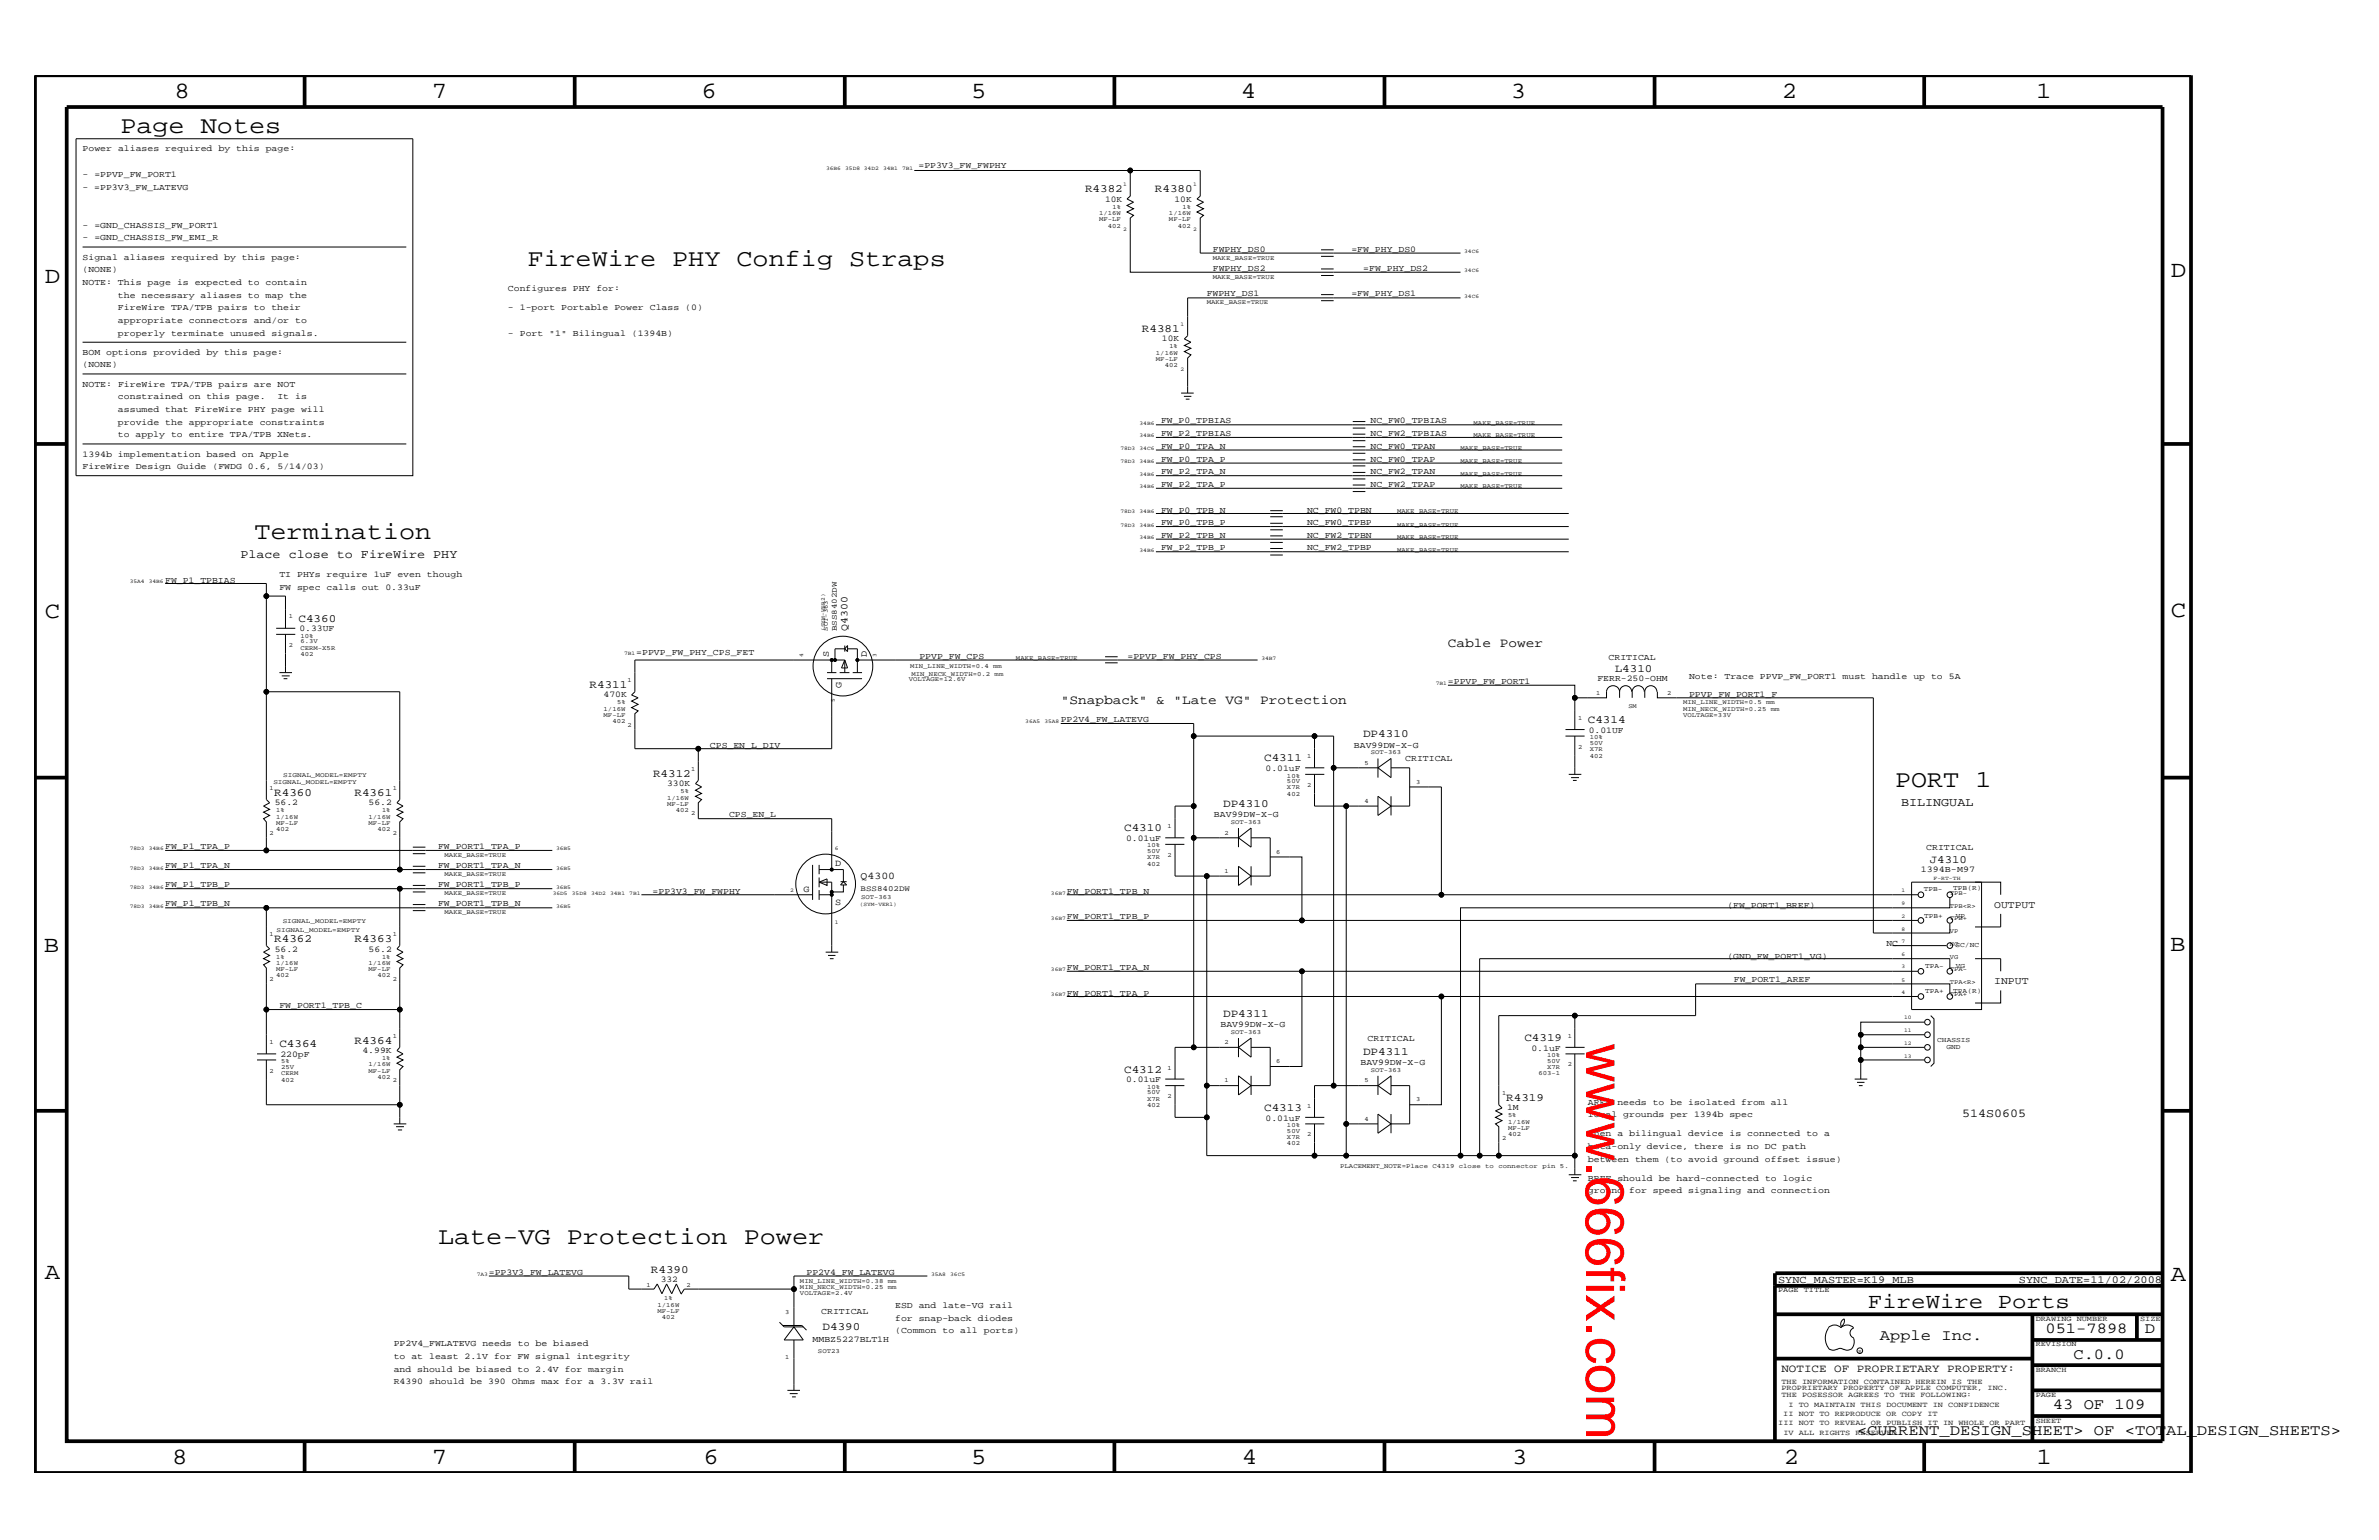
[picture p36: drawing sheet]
<svg xmlns="http://www.w3.org/2000/svg" width="432mm" height="279mm" viewBox="0 0 432 279" stroke-linecap="round" stroke-linejoin="round" font-family="sans-serif">
<defs><g id="words">
<text font-size="9.9" fill="#f00" x="287.9" y="189.3" transform="rotate(90 287.9 189.3)">www.666fix.com</text>
<g font-size="4.4">
<text x="21.8" y="24.1">Page Notes</text>
<text x="95.7" y="48.2">FireWire PHY Config Straps</text>
<text x="46.2" y="97.8">Termination</text>
<text x="344" y="142.8">PORT 1</text>
<text x="79.5" y="225.7">Late-VG Protection Power</text>
</g>
<g font-size="4.2">
<text x="31.7" y="17.8">8</text>
<text x="78.4" y="17.8">7</text>
<text x="127.3" y="17.8">6</text>
<text x="176.3" y="17.8">5</text>
<text x="225.2" y="17.8">4</text>
<text x="274.2" y="17.8">3</text>
<text x="323.4" y="17.8">2</text>
<text x="369.6" y="17.8">1</text>
<text x="8.1" y="51.3">D</text>
<text x="394" y="50.3">D</text>
<text x="8.1" y="112.1">C</text>
<text x="394" y="111.9">C</text>
<text x="8" y="172.7">B</text>
<text x="393.9" y="172.5">B</text>
<text x="8.1" y="232">A</text>
<text x="394" y="232.4">A</text>
<text x="31.2" y="265.6">8</text>
<text x="78.4" y="265.6">7</text>
<text x="127.7" y="265.6">6</text>
<text x="176.3" y="265.6">5</text>
<text x="225.4" y="265.6">4</text>
<text x="274.5" y="265.6">3</text>
<text x="323.8" y="265.6">2</text>
<text x="369.7" y="265.6">1</text>
</g>
<text font-size="3.9" x="339" y="237.3">FireWire Ports</text>
<g font-size="2.8">
<text x="341.2" y="243.1">Apple Inc.</text>
<text x="371.3" y="241.9">051-7898</text>
<text x="389.3" y="241.9">D</text>
<text x="376.3" y="246.5">C.0.0</text>
<text x="372.6" y="255.7">43 OF 109</text>
<text x="337.1" y="260.4">&lt;CURRENT_DESIGN_SHEET&gt; OF &lt;TOTAL_DESIGN_SHEETS&gt;</text>
</g>
<g font-size="2.4">
<text x="262.8" y="117.4">Cable Power</text>
<text x="192.5" y="127.8">&quot;Snapback&quot; &amp; &quot;Late VG&quot; Protection</text>
</g>
<g font-size="2.2">
<text x="43.6" y="101.3">Place close to FireWire PHY</text>
<text x="345.1" y="146.2">BILINGUAL</text>
<text x="356.2" y="202.7">514S0605</text>
</g>
<g font-size="2">
<text x="196.9" y="34.8">R4382</text>
<text x="209.6" y="34.8">R4380</text>
<text x="207.3" y="60.2">R4381</text>
<text x="54.2" y="112.8">C4360</text>
<text x="107" y="124.8">R4311</text>
<text x="293.1" y="121.9">L4310</text>
<text x="288.2" y="131.3">C4314</text>
<text x="247.4" y="133.8">DP4310</text>
<text x="118.5" y="140.9">R4312</text>
<text x="229.4" y="138.1">C4311</text>
<text x="49.8" y="144.4">R4360</text>
<text x="64.3" y="144.4">R4361</text>
<text x="222" y="146.5">DP4310</text>
<text x="204" y="150.8">C4310</text>
<text x="350.3" y="156.5">J4310</text>
<text x="49.8" y="170.9">R4362</text>
<text x="64.3" y="170.9">R4363</text>
<text x="222" y="184.5">DP4311</text>
<text x="50.7" y="190">C4364</text>
<text x="64.3" y="189.3">R4364</text>
<text x="247.4" y="191.5">DP4311</text>
<text x="276.7" y="188.9">C4319</text>
<text x="204" y="194.7">C4312</text>
<text x="229.4" y="201.5">C4313</text>
<text x="273.4" y="199.8">R4319</text>
<text x="118.2" y="231">R4390</text>
<text x="149.3" y="241.3">D4390</text>
<text x="323.3" y="248.9">NOTICE OF PROPRIETARY PROPERTY:</text>
</g>
<g font-size="1.9">
<text x="153.8" y="114.5" transform="rotate(-90 153.8 114.5)">Q4300</text>
<text x="156.2" y="159.5">Q4300</text>
<text x="361.9" y="164.7">OUTPUT</text>
<text x="361.9" y="178.5">INPUT</text>
<text x="322.7" y="232.7">SYNC_MASTER=K19_MLB</text>
<text x="366.4" y="232.7">SYNC_DATE=11/02/2008</text>
</g>
<g font-size="1.7">
<text x="150.5" y="119.1" transform="rotate(-90 150.5 119.1)">S</text>
<text x="157.3" y="119.1" transform="rotate(-90 157.3 119.1)">D</text>
<text x="152.7" y="124.9" transform="rotate(-90 152.7 124.9)">G</text>
<text x="145.8" y="161.8">G</text>
<text x="151.6" y="157.2">D</text>
<text x="151.6" y="164.1">S</text>
</g>
<g font-size="1.6">
<text x="15" y="27.5">Power aliases required by this page:</text>
<text x="15" y="34.4">- =PP3V3_FW_LATEVG</text>
<text x="15" y="32.1">- =PPVP_FW_PORT1</text>
<text x="166.7" y="30.5">=PP3V3_FW_FWPHY</text>
<text x="15" y="41.3">- =GND_CHASSIS_FW_PORT1</text>
<text x="200.6" y="36.6">10K</text>
<text x="213.2" y="36.6">10K</text>
<text x="15" y="47.1">Signal aliases required by this page:</text>
<text x="15" y="43.6">- =GND_CHASSIS_FW_EMI_R</text>
<text x="220.1" y="45.7">FWPHY_DS0</text>
<text x="245.3" y="45.7">=FW_PHY_DS0</text>
<text x="15" y="49.4">(NONE)</text>
<text x="15" y="51.7">NOTE: This page is expected to contain</text>
<text x="92.2" y="52.9">Configures PHY for:</text>
<text x="219" y="53.8">FWPHY_DS1</text>
<text x="220.1" y="49.1">FWPHY_DS2</text>
<text x="245.3" y="53.8">=FW_PHY_DS1</text>
<text x="247.4" y="49.1">=FW_PHY_DS2</text>
<text x="21.4" y="56.3">FireWire TPA/TPB pairs to their</text>
<text x="21.4" y="54">the necessary aliases to map the</text>
<text x="21.4" y="58.6">appropriate connectors and/or to</text>
<text x="92.2" y="56.3">- 1-port Portable Power Class (0)</text>
<text x="15" y="64.4">BOM options provided by this page:</text>
<text x="21.4" y="60.9">properly terminate unused signals.</text>
<text x="92.2" y="60.9">- Port &quot;1&quot; Bilingual (1394B)</text>
<text x="210.9" y="61.9">10K</text>
<text x="15" y="66.7">(NONE)</text>
<text x="15" y="70.1">NOTE: FireWire TPA/TPB pairs are NOT</text>
<text x="21.4" y="72.4">constrained on this page.</text>
<text x="21.4" y="74.8">assumed that FireWire PHY page will</text>
<text x="21.4" y="77.1">provide the appropriate constraints</text>
<text x="50.4" y="72.4">It is</text>
<text x="210.7" y="76.8">FW_P0_TPBIAS</text>
<text x="248.8" y="76.8">NC_FW0_TPBIAS</text>
<text x="15" y="82.8">1394b implementation based on Apple</text>
<text x="21.4" y="79.4">to apply to entire TPA/TPB XNets.</text>
<text x="210.7" y="79.1">FW_P2_TPBIAS</text>
<text x="210.7" y="81.5">FW_P0_TPA_N</text>
<text x="210.7" y="83.8">FW_P0_TPA_P</text>
<text x="248.8" y="81.5">NC_FW0_TPAN</text>
<text x="248.8" y="83.8">NC_FW0_TPAP</text>
<text x="248.8" y="79.1">NC_FW2_TPBIAS</text>
<text x="15" y="85.1">FireWire Design Guide (FWDG 0.6, 5/14/03)</text>
<text x="210.7" y="88.3">FW_P2_TPA_P</text>
<text x="210.7" y="86">FW_P2_TPA_N</text>
<text x="248.8" y="88.3">NC_FW2_TPAP</text>
<text x="248.8" y="86">NC_FW2_TPAN</text>
<text x="210.7" y="93">FW_P0_TPB_N</text>
<text x="210.7" y="95.3">FW_P0_TPB_P</text>
<text x="237.2" y="93">NC_FW0_TPBN</text>
<text x="237.2" y="95.3">NC_FW0_TPBP</text>
<text x="210.7" y="99.9">FW_P2_TPB_P</text>
<text x="210.7" y="97.6">FW_P2_TPB_N</text>
<text x="237.2" y="97.6">NC_FW2_TPBN</text>
<text x="237.2" y="99.9">NC_FW2_TPBP</text>
<text x="30" y="105.7">FW_P1_TPBIAS</text>
<text x="50.7" y="104.8">TI PHYs require 1uF even though</text>
<text x="50.7" y="107">FW spec calls out 0.33uF</text>
<text x="54.4" y="114.5">0.33UF</text>
<text x="115.5" y="118.8">=PPVP_FW_PHY_CPS_FET</text>
<text x="166.9" y="119.5">PPVP_FW_CPS</text>
<text x="204.6" y="119.6">=PPVP_FW_PHY_CPS</text>
<text x="292" y="119.7">CRITICAL</text>
<text x="262.8" y="124.1">=PPVP_FW_PORT1</text>
<text x="289.9" y="123.6">FERR-250-OHM</text>
<text x="306.6" y="123.1">Note: Trace PPVP_FW_PORT1 must handle up to 5A</text>
<text x="109.6" y="126.5">470K</text>
<text x="192.5" y="131">PP2V4_FW_LATEVG</text>
<text x="306.6" y="126.4">PPVP_FW_PORT1_F</text>
<text x="128.9" y="135.7">CPS_EN_L_DIV</text>
<text x="245.7" y="135.7">BAV99DW-X-G</text>
<text x="288.4" y="133">0.01UF</text>
<text x="121.1" y="142.7">330K</text>
<text x="229.7" y="139.9">0.01uF</text>
<text x="255.1" y="138.1">CRITICAL</text>
<text x="49.9" y="146.1">56.2</text>
<text x="66.9" y="146.1">56.2</text>
<text x="132.3" y="148.3">CPS_EN_L</text>
<text x="220.3" y="148.3">BAV99DW-X-G</text>
<text x="30" y="154">FW_P1_TPA_P</text>
<text x="79.5" y="154">FW_PORT1_TPA_P</text>
<text x="204.4" y="152.6">0.01uF</text>
<text x="349.6" y="154.3">CRITICAL</text>
<text x="30" y="161">FW_P1_TPB_P</text>
<text x="30" y="157.5">FW_P1_TPA_N</text>
<text x="79.5" y="161">FW_PORT1_TPB_P</text>
<text x="79.5" y="157.5">FW_PORT1_TPA_N</text>
<text x="348.7" y="158.2">1394B-M97</text>
<text x="30" y="164.5">FW_P1_TPB_N</text>
<text x="79.5" y="164.5">FW_PORT1_TPB_N</text>
<text x="118.4" y="162.2">=PP3V3_FW_FWPHY</text>
<text x="193.6" y="166.7">FW_PORT1_TPB_P</text>
<text x="193.6" y="162.2">FW_PORT1_TPB_N</text>
<text x="313.5" y="164.7">(FW_PORT1_BREF)</text>
<text x="49.9" y="172.7">56.2</text>
<text x="66.9" y="172.7">56.2</text>
<text x="313.5" y="173.9">(GND_FW_PORT1_VG)</text>
<text x="342.4" y="171.6">NC</text>
<text x="193.6" y="176">FW_PORT1_TPA_N</text>
<text x="314.7" y="178.3">FW_PORT1_AREF</text>
<text x="50.7" y="182.9">FW_PORT1_TPB_C</text>
<text x="193.6" y="180.6">FW_PORT1_TPA_P</text>
<text x="50.9" y="191.8">220pF</text>
<text x="65.8" y="191">4.99K</text>
<text x="221.5" y="186.4">BAV99DW-X-G</text>
<text x="248.2" y="188.9">CRITICAL</text>
<text x="278" y="190.6">0.1uF</text>
<text x="204.4" y="196.4">0.01uF</text>
<text x="246.9" y="193.2">BAV99DW-X-G</text>
<text x="229.7" y="203.3">0.01uF</text>
<text x="273.6" y="201.5">1M</text>
<text x="288.2" y="202.7">local grounds per 1394b spec</text>
<text x="288.2" y="200.4">AREF needs to be isolated from all</text>
<text x="288.2" y="206.2">When a bilingual device is connected to a</text>
<text x="288.2" y="208.5">beta-only device, there is no DC path</text>
<text x="288.2" y="214.2">BREF should be hard-connected to logic</text>
<text x="288.2" y="210.8">between them (to avoid ground offset issue)</text>
<text x="288.2" y="216.5">ground for speed signaling and connection</text>
<text x="88.7" y="231.3">=PP3V3_FW_LATEVG</text>
<text x="119.9" y="232.6">332</text>
<text x="146.4" y="231.3">PP2V4_FW_LATEVG</text>
<text x="149.1" y="238.4">CRITICAL</text>
<text x="162.5" y="237.3">ESD and late-VG rail</text>
<text x="162.5" y="239.6">for snap-back diodes</text>
<text x="71.5" y="244.2">PP2V4_FWLATEVG needs to be biased</text>
<text x="147.5" y="243.5">MMBZ5227BLT1H</text>
<text x="162.5" y="241.9">(Common to all ports)</text>
<text x="71.5" y="248.9">and should be biased to 2.4V for margin</text>
<text x="71.5" y="251.1">R4390 should be 390 Ohms max for a 3.3V rail</text>
<text x="71.5" y="246.5">to at least 2.1V for FW signal integrity</text>
</g>
<g font-size="1.4">
<text x="151.9" y="114.5" transform="rotate(-90 151.9 114.5)">BSS8402DW</text>
<text x="156.2" y="161.6">BSS8402DW</text>
<text x="322.7" y="234.4">PAGE TITLE</text>
<text x="369.5" y="239.6">DRAWING NUMBER</text>
<text x="388.5" y="239.6">SIZE</text>
<text x="369.5" y="244.2">REVISION</text>
<text x="323.3" y="251.1">THE INFORMATION CONTAINED HEREIN IS THE</text>
<text x="369.5" y="248.9">BRANCH</text>
<text x="323.3" y="253.4">THE POSESSOR AGREES TO THE FOLLOWING:</text>
<text x="323.3" y="252.3">PROPRIETARY PROPERTY OF APPLE COMPUTER, INC.</text>
<text x="323.7" y="256.9">II NOT TO REPRODUCE OR COPY IT</text>
<text x="324.6" y="255.2">I TO MAINTAIN THIS DOCUMENT IN CONFIDENCE</text>
<text x="369.5" y="253.4">PAGE</text>
<text x="322.7" y="258.6">III NOT TO REVEAL OR PUBLISH IT IN WHOLE OR PART</text>
<text x="323.7" y="260.4">IV ALL RIGHTS RESERVED</text>
<text x="369.5" y="258.1">SHEET</text>
</g>
<g font-size="1.3">
<text x="349.2" y="161.6">TPB-</text>
<text x="354.5" y="161.5">TPB(R)</text>
<text x="349.2" y="166.5">TPB+</text>
<text x="355" y="166.5">VP</text>
<text x="349.4" y="175.6">TPA-</text>
<text x="355" y="175.7">VG</text>
<text x="349.4" y="180.2">TPA+</text>
<text x="354.5" y="180.1">TPA(R)</text>
<text x="351.6" y="189">CHASSIS</text>
<text x="353.3" y="190.3">GND</text>
</g>
<g font-size="1.2">
<text x="199.5" y="40.2">MF-LF</text>
<text x="199.5" y="39.1">1/16W</text>
<text x="201.1" y="41.3">402</text>
<text x="201.9" y="37.9">1%</text>
<text x="212.2" y="40.2">MF-LF</text>
<text x="212.2" y="39.1">1/16W</text>
<text x="213.8" y="41.3">402</text>
<text x="214.6" y="37.9">1%</text>
<text x="220.1" y="47.1">MAKE_BASE=TRUE</text>
<text x="220.1" y="50.6">MAKE_BASE=TRUE</text>
<text x="219" y="55.1">MAKE_BASE=TRUE</text>
<text x="209.8" y="64.4">1/16W</text>
<text x="209.8" y="65.6">MF-LF</text>
<text x="212.3" y="63.2">1%</text>
<text x="211.4" y="66.7">402</text>
<text x="267.5" y="77.1">MAKE_BASE=TRUE</text>
<text x="265.1" y="81.6">MAKE_BASE=TRUE</text>
<text x="267.5" y="79.4">MAKE_BASE=TRUE</text>
<text x="265.1" y="88.6">MAKE_BASE=TRUE</text>
<text x="265.1" y="86.3">MAKE_BASE=TRUE</text>
<text x="265.1" y="84">MAKE_BASE=TRUE</text>
<text x="253.6" y="93.2">MAKE_BASE=TRUE</text>
<text x="253.6" y="95.5">MAKE_BASE=TRUE</text>
<text x="253.6" y="97.8">MAKE_BASE=TRUE</text>
<text x="253.6" y="100.1">MAKE_BASE=TRUE</text>
<text x="52.4" y="112.2">1</text>
<text x="52.4" y="117.4">2</text>
<text x="54.5" y="119">402</text>
<text x="54.5" y="115.7">10%</text>
<text x="54.5" y="116.7">6.3V</text>
<text x="54.5" y="117.9">CERM-X5R</text>
<text x="150.3" y="114.4" transform="rotate(-90 150.3 114.4)">SOT-363</text>
<text x="184.4" y="119.7">MAKE_BASE=TRUE</text>
<text x="113.9" y="123.7">1</text>
<text x="164.9" y="123.6">VOLTAGE=12.6V</text>
<text x="165.2" y="121.2">MIN_LINE_WIDTH=0.4 mm</text>
<text x="165.4" y="122.7">MIN_NECK_WIDTH=0.2 mm</text>
<text x="109.6" y="130.1">MF-LF</text>
<text x="109.6" y="129">1/16W</text>
<text x="111.2" y="131.3">402</text>
<text x="112" y="127.8">5%</text>
<text x="113.9" y="131.9">2</text>
<text x="286.4" y="130.7">1</text>
<text x="289.7" y="126.1">1</text>
<text x="295.6" y="128.5">SM</text>
<text x="302.6" y="126.1">2</text>
<text x="305.5" y="130.1">VOLTAGE=33V</text>
<text x="305.5" y="127.8">MIN_LINE_WIDTH=0.5 mm</text>
<text x="305.5" y="129">MIN_NECK_WIDTH=0.25 mm</text>
<text x="237.2" y="137.6">1</text>
<text x="248.8" y="136.8">SOT-363</text>
<text x="286.4" y="135.8">2</text>
<text x="288.5" y="137.4">402</text>
<text x="288.5" y="134.1">10%</text>
<text x="288.5" y="136.3">X7R</text>
<text x="288.5" y="135.2">50V</text>
<text x="48.9" y="143.4">1</text>
<text x="49.6" y="142.2">SIGNAL_MODEL=EMPTY</text>
<text x="51.4" y="140.9">SIGNAL_MODEL=EMPTY</text>
<text x="71.3" y="143.4">1</text>
<text x="123.5" y="144">5%</text>
<text x="125.5" y="139.9">1</text>
<text x="233.6" y="142.1">50V</text>
<text x="233.6" y="141.1">10%</text>
<text x="233.6" y="143.2">X7R</text>
<text x="237.2" y="142.8">2</text>
<text x="247.6" y="138.7">5</text>
<text x="257" y="142.2">3</text>
<text x="50.1" y="149.7">MF-LF</text>
<text x="50.1" y="147.3">1%</text>
<text x="50.1" y="148.5">1/16W</text>
<text x="66.9" y="148.5">1/16W</text>
<text x="66.9" y="149.7">MF-LF</text>
<text x="69.3" y="147.3">1%</text>
<text x="121.1" y="146.2">MF-LF</text>
<text x="121.1" y="145.1">1/16W</text>
<text x="122.7" y="147.3">402</text>
<text x="125.5" y="147.9">2</text>
<text x="223.4" y="149.5">SOT-363</text>
<text x="233.6" y="144.4">402</text>
<text x="247.6" y="145.7">4</text>
<text x="48.9" y="151.4">2</text>
<text x="50.1" y="150.8">402</text>
<text x="68.5" y="150.8">402</text>
<text x="71.3" y="151.4">2</text>
<text x="80.7" y="155.5">MAKE_BASE=TRUE</text>
<text x="208.2" y="155.9">X7R</text>
<text x="208.2" y="153.7">10%</text>
<text x="208.2" y="154.8">50V</text>
<text x="211.9" y="150.2">1</text>
<text x="211.9" y="155.5">2</text>
<text x="222.2" y="151.4">2</text>
<text x="231.6" y="154.9">6</text>
<text x="80.7" y="158.9">MAKE_BASE=TRUE</text>
<text x="208.2" y="157.1">402</text>
<text x="222.2" y="158.4">1</text>
<text x="51.3" y="167.5">SIGNAL_MODEL=EMPTY</text>
<text x="80.7" y="162.3">MAKE_BASE=TRUE</text>
<text x="80.7" y="165.8">MAKE_BASE=TRUE</text>
<text x="156.3" y="163.2">SOT-363</text>
<text x="353.9" y="167">TPB+</text>
<text x="353.9" y="162.3">TPB-</text>
<text x="353.9" y="164.7">TPB&lt;R&gt;</text>
<text x="48.9" y="169.9">1</text>
<text x="50.1" y="173.9">1%</text>
<text x="50.2" y="169.1">SIGNAL_MODEL=EMPTY</text>
<text x="69.3" y="173.9">1%</text>
<text x="71.3" y="169.9">1</text>
<text x="353.9" y="173.9">VG</text>
<text x="353.9" y="169.3">VP</text>
<text x="353.9" y="171.6">NCSC/NC</text>
<text x="48.9" y="177.9">2</text>
<text x="50.1" y="177.3">402</text>
<text x="50.1" y="176.2">MF-LF</text>
<text x="50.1" y="175">1/16W</text>
<text x="66.9" y="175">1/16W</text>
<text x="66.9" y="176.2">MF-LF</text>
<text x="68.5" y="177.3">402</text>
<text x="71.3" y="177.9">2</text>
<text x="353.9" y="178.5">TPA&lt;R&gt;</text>
<text x="353.9" y="176.2">TPA-</text>
<text x="353.9" y="180.8">TPA+</text>
<text x="48.9" y="189.4">1</text>
<text x="71.3" y="188.3">1</text>
<text x="222.2" y="189.4">2</text>
<text x="223.4" y="187.6">SOT-363</text>
<text x="280.8" y="191.8">10%</text>
<text x="284.6" y="188.3">1</text>
<text x="48.9" y="194.7">2</text>
<text x="51.1" y="194">25V</text>
<text x="51.1" y="192.9">5%</text>
<text x="51.1" y="196.3">402</text>
<text x="51.1" y="195.1">CERM</text>
<text x="66.9" y="193.5">1/16W</text>
<text x="66.9" y="194.7">MF-LF</text>
<text x="68.5" y="195.8">402</text>
<text x="69.3" y="192.3">1%</text>
<text x="71.3" y="196.4">2</text>
<text x="208.2" y="197.6">10%</text>
<text x="211.9" y="194.1">1</text>
<text x="222.2" y="196.4">1</text>
<text x="231.6" y="192.9">6</text>
<text x="247.6" y="196.4">5</text>
<text x="248.8" y="194.5">SOT-363</text>
<text x="279.2" y="195.1">603-1</text>
<text x="280.8" y="194">X7R</text>
<text x="280.8" y="192.8">50V</text>
<text x="284.6" y="193.5">2</text>
<text x="208.2" y="200.9">402</text>
<text x="208.2" y="199.8">X7R</text>
<text x="208.2" y="198.6">50V</text>
<text x="211.9" y="199.2">2</text>
<text x="237.2" y="201">1</text>
<text x="247.6" y="203.3">4</text>
<text x="257" y="199.8">3</text>
<text x="272.6" y="198.7">1</text>
<text x="273.7" y="203.9">1/16W</text>
<text x="273.7" y="202.7">5%</text>
<text x="233.6" y="206.6">X7R</text>
<text x="233.6" y="207.8">402</text>
<text x="233.6" y="204.4">10%</text>
<text x="233.6" y="205.5">50V</text>
<text x="237.2" y="206.2">2</text>
<text x="272.6" y="206.8">2</text>
<text x="273.7" y="206.2">402</text>
<text x="273.7" y="205">MF-LF</text>
<text x="243.2" y="211.9">PLACEMENT_NOTE=Place C4319 close to connector pin 5.</text>
<text x="117.3" y="233.5">1</text>
<text x="124.6" y="233.5">2</text>
<text x="145.2" y="232.7">MIN_LINE_WIDTH=0.38 mm</text>
<text x="145.2" y="233.9">MIN_NECK_WIDTH=0.25 mm</text>
<text x="119.3" y="238.2">MF-LF</text>
<text x="119.3" y="237.1">1/16W</text>
<text x="120.1" y="239.4">402</text>
<text x="120.6" y="235.9">1%</text>
<text x="142.5" y="238.4">3</text>
<text x="145.2" y="235">VOLTAGE=2.4V</text>
<text x="148.5" y="245.4">SOT23</text>
<text x="142.5" y="246.5">1</text>
</g>
<g font-size="1">
<text x="149.9" y="30.9">36B6</text>
<text x="153.4" y="30.9">35D8 34D2</text>
<text x="160.3" y="30.9">34B1</text>
<text x="163.7" y="30.9">7B1</text>
<text x="203.9" y="33.8">1</text>
<text x="216.6" y="33.8">1</text>
<text x="203.9" y="41.9">2</text>
<text x="216.6" y="41.9">2</text>
<text x="265.8" y="45.9">34C6</text>
<text x="265.8" y="49.4">34C6</text>
<text x="214.3" y="59.2">1</text>
<text x="265.8" y="54">34C6</text>
<text x="214.3" y="67.3">2</text>
<text x="206.8" y="77.1">34B6</text>
<text x="203.4" y="81.6">78D3</text>
<text x="206.8" y="79.4">34B6</text>
<text x="206.8" y="81.6">34C6</text>
<text x="203.4" y="84">78D3</text>
<text x="206.8" y="88.6">34B6</text>
<text x="206.8" y="86.3">34B6</text>
<text x="206.8" y="84">34B6</text>
<text x="203.4" y="93.2">78D3</text>
<text x="203.4" y="95.5">78D3</text>
<text x="206.8" y="93.2">34B6</text>
<text x="206.8" y="95.5">34B6</text>
<text x="206.8" y="97.8">34B6</text>
<text x="206.8" y="100.1">34B6</text>
<text x="23.5" y="105.9">35A4</text>
<text x="27" y="105.9">34B6</text>
<text x="113.3" y="118.8">7B1</text>
<text x="145.8" y="119.2" transform="rotate(-90 145.8 119.2)">4</text>
<text x="149.7" y="114.5" transform="rotate(-90 149.7 114.5)">(SYM-VER2)</text>
<text x="159.1" y="119.2" transform="rotate(-90 159.1 119.2)">3</text>
<text x="228.9" y="119.7">34B7</text>
<text x="260.6" y="124.3">7B1</text>
<text x="151.6" y="127.3" transform="rotate(-90 151.6 127.3)">5</text>
<text x="186.1" y="131.3">36A5</text>
<text x="189.6" y="131.3">35A8</text>
<text x="23.5" y="154.3">78D3</text>
<text x="27" y="154.3">34B6</text>
<text x="100.9" y="154.3">36B5</text>
<text x="151.6" y="154.3">6</text>
<text x="23.5" y="161.2">78D3</text>
<text x="23.5" y="157.8">78D3</text>
<text x="27" y="161.2">34B6</text>
<text x="27" y="157.8">34B6</text>
<text x="100.9" y="161.2">36B5</text>
<text x="100.9" y="157.8">36B5</text>
<text x="143.4" y="161.8">2</text>
<text x="345.1" y="161.9">1</text>
<text x="350.9" y="159.6">F-RT-TH</text>
<text x="23.5" y="164.7">78D3</text>
<text x="27" y="164.7">34B6</text>
<text x="100.3" y="162.3">36D5</text>
<text x="100.9" y="164.7">36B5</text>
<text x="103.8" y="162.3">35D8</text>
<text x="107.3" y="162.3">34D2</text>
<text x="110.7" y="162.3">34B1</text>
<text x="114.2" y="162.3">7B1</text>
<text x="151.6" y="167.6">1</text>
<text x="156" y="164.5">(SYM-VER1)</text>
<text x="190.8" y="167">36B7</text>
<text x="190.8" y="162.3">36B7</text>
<text x="345.1" y="166.5">2</text>
<text x="345.1" y="164.2">9</text>
<text x="345.1" y="173.4">6</text>
<text x="345.1" y="171.1">7</text>
<text x="345.1" y="168.9">8</text>
<text x="190.8" y="176.2">36B7</text>
<text x="345.1" y="175.7">3</text>
<text x="345.1" y="178.1">5</text>
<text x="190.8" y="180.8">36B7</text>
<text x="345.1" y="180.4">4</text>
<text x="345.6" y="184.9">10</text>
<text x="345.6" y="187.3">11</text>
<text x="345.6" y="189.6">12</text>
<text x="345.6" y="191.9">13</text>
<text x="86.5" y="231.5">7A3</text>
<text x="169" y="231.5">35A8</text>
<text x="172.5" y="231.5">36C5</text>
</g>
<text font-size=".9" x="337.3" y="245.4">R</text>
</g></defs>
<g fill="none" stroke="#000" stroke-width=".18">
<path d="M13.8 25.2h61.1v61.1h-61.1zM165.9 30.9h39.2v4.7l-.5 .5 1.1 .6-1.1 .6 1.1 .6-1.1 .6 1.1 .6-.6 .5v9.8h60M205.1 30.9h12.7v4.7l-.5 .5 1.1 .6-1.1 .6 1.1 .6-1.1 .6 1.1 .6-.6 .5v6.3h47.3M15 44.8h58.7M239.8 46.5h2.3M239.8 45.3h2.3M239.8 50h2.3M239.8 48.8h2.3M239.8 54.6h2.3M239.8 53.5h2.3M265.1 54h-49.5v6.9l-.6 .6 1.2 .6-1.2 .6 1.2 .5-1.2 .6 1.2 .6-.6 .6v6.3M15 62.1h58.7"/>
<path d="M15 67.8h58.7M209.8 77.1h73.7M209.8 79.4h73.7M214.4 71.3h2.3M214.9 71.9h1.3M215.2 72.4h.7M245.5 77.7h2.3M245.5 76.5h2.3M245.5 80h2.3M245.5 78.8h2.3M15 80.5h58.7M209.8 81.6h73.7"/>
<path d="M209.8 84h73.7M209.8 86.3h73.7M209.8 88.6h73.7M209.8 93.2h74.9M209.8 95.5h74.9M209.8 97.8h74.9M230.5 93.8h2.3M230.5 92.7h2.3M230.5 96.1h2.3M230.5 94.9h2.3M230.5 98.4h2.3M230.5 97.2h2.3"/>
<path d="M230.5 99.5h2.3M245.5 82.2h2.3M245.5 81.1h2.3M245.5 84.5h2.3M245.5 83.4h2.3M245.5 86.9h2.3M245.5 85.7h2.3M245.5 89.2h2.3M245.5 88h2.3M30 105.9h18.3v39.2l.6 .6-1.1 .5 1.1 .6-1.1 .5 1.1 .6-1.1 .6 .5 .6v5.2M48.3 108.1h3.5v5.9M50.1 115.1h3.5"/>
<path d="M50.1 114h3.5M51.8 115.1v6.9M151 119.7v2.3M153.3 117.7l.5-.6v1.1l-.5-.5h-1.7v2M153.3 119.7h-38.1v5.8l-.6 .6 1.2 .5-1.2 .6 1.2 .6-1.2 .6 1.2 .6-.6 .5v6.3h11.5M153.3 119.7l.5 1.5h-1.1zM153.3 117.1v1.1M153.3 119.7v2.3M153.8 117.7h1.8v4.3M155.6 119.7h72.7M200.6 119.2h2.3M209.8 100.1h74.9"/>
<path d="M230.5 100.7h2.3M48.3 125.5h24.3v19.6l-.5 .6 1.1 .5-1.1 .6 1.1 .5-1.1 .6 1.1 .6-.6 .6v8.7h27.6M50.7 122h2.3M51.1 122.6h1.5M51.5 123.1h.7M150.1 122h1.7M150.1 123.1h6.4M151 123.1v12.7h-24.3v5.8l-.5 .6 1.1 .6-1.1 .6 1.1 .6-1.1 .5 1.1 .6-.6 .6v2.8h24.3v9.3M152.4 122h1.8M154.8 122h1.7M192.5 131.3h24.2v58.7M200.6 120.3h2.3"/>
<path d="M216.7 133.5h21.9v5.8M236.9 139.3h3.5M238.6 133.5h3.5v5.8h8M242.1 139.3v57.7M250.1 137.6v3.5M250.1 139.3l2.4-1.7v3.5zM252.5 139.3h3.4v6.9h-3.4M262.8 124.3h23v2.3h5.8v-1.1a1.19 1.19 0 0 1 1.2-1.1 1.19 1.19 0 0 1 1.2 1.1M284.1 133.5h3.5M284.1 132.4h3.5M285.8 126.6v5.8M285.8 133.5v7"/>
<path d="M294 125.5a1.1 1.1 0 0 1 1.1-1.1 1.1 1.1 0 0 1 1.1 1.1M294 125.5v1.1M298.5 125.5a1.1 1.1 0 0 0-1.2-1.1 1.1 1.1 0 0 0-1.1 1.1v1.1M300.7 125.5a1.1 1.1 0 0 0-1.1-1.1 1.1 1.1 0 0 0-1.1 1.1v1.1M300.8 125.5v1.1h39.2v42.7h13.9v-1.7M30 157.8h42.6M30 154.3h70.2M74.9 158.4h2.3M74.9 157.2h2.3M74.9 154.9h2.3M74.9 153.7h2.3M147.5 156.9v6.4"/>
<path d="M148.7 157.8h4.4v2.2l.6 .6h-1.1l.5-.6M148.7 156.9v1.7M148.7 159.2v1.8M152.6 160h1.1M211.5 153.2h3.5M211.5 152h3.5M213.3 153.2v5.7h5.7M216.7 152h8.1M216.7 146.2h-3.4v5.8M224.8 157.2l2.3 1.7-2.3 1.7zM224.8 158.9h-5.8v38.1M224.8 150.2v3.5"/>
<path d="M224.8 152l2.3-1.8v3.5zM227.1 152h3.4v6.9h-3.4M227.1 157.2v3.4M230.5 155.5h5.8v11.5h111.8M236.9 140.5h3.5M238.6 140.5v5.7h11.5M244.3 146.2v57.7M250.1 144.5l2.4 1.7-2.4 1.7zM252.5 144.5v3.4M255.9 142.8h5.7v19.5h-68M284.7 140.5h2.3M285.2 141.1h1.4"/>
<path d="M285.5 141.6h.7M30 164.7h18.3v6.9l.6 .6-1.1 .5 1.1 .6-1.1 .6 1.1 .5-1.1 .6 .5 .6v7.6M30 161.2h42.6M48.3 164.7h51.9M74.9 161.8h2.3M74.9 160.6h2.3M74.9 165.2h2.3M74.9 164.1h2.3M100.2 161.2h-27.6v10.4l-.5 .6 1.1 .5-1.1 .6 1.1 .6-1.1 .5 1.1 .6-.6 .6v14.4l-.5 .6 1.1 .6-1.1 .6 1.1 .5-1.1 .6 1.1 .6-.6 .6v9.8M116.4 162.3h31.1M148.7 160l1.4-.5v1.1zM148.7 160h2.3v12.7"/>
<path d="M148.7 162.3h2.3M148.7 161.5v1.8M149.9 172.7h2.2M150.3 173.3h1.3M150.6 173.9h.7M153.1 160.6v1.2h-2.1M193.6 176.2h42.7M193.6 167h42.7M261.6 162.3h86.5M343.5 171.6h9.8M347 160h12.7v23.2h-12.7zM348.1 176.2h-111.8v17.3h-5.8"/>
<path d="M353.9 162.9v1.8h-88.8v45M353.9 175.6v-1.7h-85.3v35.8M358.5 160h4.6v2.3M358.5 173.9h4.6v2.3M363.1 179.7v2.3h-4.6M363.1 165.8v2.4h-4.6M46.7 192.3h3.4M46.7 191.2h3.4M48.3 192.3v8.1h24.3M72.6 183.2h-24.3v8M193.6 180.8h68M211.5 197h3.5"/>
<path d="M211.5 195.8h3.5M213.3 197v5.7h5.7M224.8 195.2l2.3 1.8-2.3 1.7zM224.8 197h-5.8v5.7M224.8 190h-11.5v5.8M224.8 188.3v3.5M224.8 190l2.3-1.7v3.5zM227.1 190h3.4v7h-3.4M227.1 195.2v3.5M250.1 197h-11.5v5.7M250.1 195.2v3.5M250.1 197l2.4-1.8v3.5z"/>
<path d="M252.5 197h3.4v6.9h-3.4M284.1 191.2h3.5M284.1 190h3.5M285.8 184.3h-13.8v16.1l.6 .6-1.2 .5 1.2 .6-1.2 .6 1.2 .6-1.2 .6 .6 .5v5.3h13.8M285.8 191.2v21.9M336.6 195.8h2.3M337.1 196.4h1.3M337.4 197h.7M337.7 187.7v2.3M337.7 192.3v3.5M348.1 180.8h-86.5v19.6h-5.7M349.3 190h-11.6v2.3h11.6"/>
<path d="M349.3 185.4h-11.6v2.3h11.6M350.4 184.3l.6 .6v8l-.6 .6M353.9 180.2v-1.7h-46.1v5.8h-22v5.7M71.5 203.9h2.2M71.9 204.4h1.4M72.2 205h.8M219 202.7v7h19.6M236.9 203.9h3.5M236.9 202.7h3.5M238.6 203.9v5.8h5.7M244.3 209.7h27.7M250.1 202.1l2.4 1.8-2.4 1.7z"/>
<path d="M250.1 203.9h-5.8v5.8M252.5 202.1v3.5M284.7 213.1h2.3M285.2 213.6h1.4M285.5 214.2h.7M88.7 231.5h25.4v2.4h4.6l.6-1 .8 1.8 .9-1.8 .9 1.8 .9-1.8 .8 1.8M141.5 239.9l.8 .8h3.5M144.1 233.9v6.6M168.3 231.5h-24.2v2.4h-19.9l-.6 .9M334.7 239.3l.1 .3a1.19 1.19 0 0 1-.6 1.1M334.8 239.3a1.02 1.02 0 0 0-.6 1.3M142.1 240.5h3.4l.9 .8"/>
<path d="M142.9 252.3h2.3M143.3 252.8h1.5M143.8 253.4h.6M144.1 240.7l1.7 2.4h-3.5zM144.1 243.1v9.2M331.8 240.9a1.61 1.61 0 0 1 2.4 0M331.9 241a3.1 3.1 0 0 0 .2 3.9M332.1 244.8l.6 .2 .7-.2M333.4 244.9l.6-.3 .7 .3M334.1 240.9a1.61 1.61 0 0 1 2.3 0M334.6 244.8l.7 .2 .6-.2M336.4 242.8l.2 .6a1.95 1.95 0 0 1-.6 1.4"/>
<path d="M336.5 240.9a.93 .93 0 0 0-.7 .9 .93 .93 0 0 0 .7 .9"/>
<circle cx="205.1" cy="30.9" r=".42"/>
<circle cx="48.3" cy="108.1" r=".42"/>
<circle cx="151" cy="119.7" r=".25"/>
<circle cx="151.6" cy="119.7" r=".25"/>
<circle cx="155.6" cy="119.7" r=".25"/>
<circle cx="48.3" cy="125.5" r=".42"/>
<circle cx="126.7" cy="135.8" r=".42"/>
<circle cx="153" cy="120.8" r="5.4"/>
<circle cx="216.7" cy="133.5" r=".42"/>
<circle cx="238.6" cy="133.5" r=".42"/>
<circle cx="242.1" cy="139.3" r=".42"/>
<circle cx="285.8" cy="126.6" r=".42"/>
<circle cx="48.3" cy="154.3" r=".42"/>
<circle cx="72.6" cy="157.8" r=".42"/>
<circle cx="151" cy="157.8" r=".25"/>
<circle cx="216.7" cy="146.2" r=".42"/>
<circle cx="216.7" cy="152" r=".42"/>
<circle cx="219" cy="158.9" r=".42"/>
<circle cx="244.3" cy="146.2" r=".42"/>
<circle cx="48.3" cy="164.7" r=".42"/>
<circle cx="72.6" cy="161.2" r=".42"/>
<circle cx="149.9" cy="160.4" r="5.4"/>
<circle cx="151" cy="162.3" r=".25"/>
<circle cx="151" cy="161.8" r=".25"/>
<circle cx="236.3" cy="176.2" r=".42"/>
<circle cx="236.3" cy="167" r=".42"/>
<circle cx="261.6" cy="162.3" r=".42"/>
<circle cx="348.7" cy="162.3" r=".51"/>
<circle cx="348.7" cy="167" r=".51"/>
<circle cx="348.7" cy="176.2" r=".51"/>
<circle cx="353.9" cy="167" r=".51"/>
<circle cx="353.9" cy="162.3" r=".51"/>
<circle cx="353.9" cy="176.2" r=".51"/>
<circle cx="353.9" cy="171.6" r=".51"/>
<circle cx="48.3" cy="183.2" r=".42"/>
<circle cx="72.6" cy="183.2" r=".42"/>
<circle cx="216.7" cy="190" r=".42"/>
<circle cx="219" cy="197" r=".42"/>
<circle cx="242.1" cy="197" r=".42"/>
<circle cx="261.6" cy="180.8" r=".42"/>
<circle cx="285.8" cy="184.3" r=".42"/>
<circle cx="337.7" cy="190" r=".42"/>
<circle cx="337.7" cy="192.3" r=".42"/>
<circle cx="337.7" cy="187.7" r=".42"/>
<circle cx="348.7" cy="180.8" r=".51"/>
<circle cx="349.8" cy="187.7" r=".51"/>
<circle cx="349.8" cy="190" r=".51"/>
<circle cx="349.8" cy="185.4" r=".51"/>
<circle cx="349.8" cy="192.3" r=".51"/>
<circle cx="353.9" cy="180.8" r=".51"/>
<circle cx="72.6" cy="200.4" r=".42"/>
<circle cx="219" cy="202.7" r=".42"/>
<circle cx="238.6" cy="209.7" r=".42"/>
<circle cx="244.3" cy="209.7" r=".42"/>
<circle cx="244.3" cy="203.9" r=".42"/>
<circle cx="265.1" cy="209.7" r=".42"/>
<circle cx="268.6" cy="209.7" r=".42"/>
<circle cx="272" cy="209.7" r=".42"/>
<circle cx="285.8" cy="209.7" r=".42"/>
<circle cx="144.1" cy="233.9" r=".42"/>
<circle cx="337.6" cy="245.1" r=".51"/>
</g>
<g fill="#000">
<circle cx="205.1" cy="30.9" r=".42"/>
<circle cx="48.3" cy="108.1" r=".42"/>
<circle cx="151" cy="119.7" r=".25"/>
<circle cx="151.6" cy="119.7" r=".25"/>
<circle cx="155.6" cy="119.7" r=".25"/>
<circle cx="48.3" cy="125.5" r=".42"/>
<circle cx="126.7" cy="135.8" r=".42"/>
<circle cx="216.7" cy="133.5" r=".42"/>
<circle cx="238.6" cy="133.5" r=".42"/>
<circle cx="242.1" cy="139.3" r=".42"/>
<circle cx="285.8" cy="126.6" r=".42"/>
<circle cx="48.3" cy="154.3" r=".42"/>
<circle cx="72.6" cy="157.8" r=".42"/>
<circle cx="151" cy="157.8" r=".25"/>
<circle cx="216.7" cy="146.2" r=".42"/>
<circle cx="216.7" cy="152" r=".42"/>
<circle cx="219" cy="158.9" r=".42"/>
<circle cx="244.3" cy="146.2" r=".42"/>
<circle cx="48.3" cy="164.7" r=".42"/>
<circle cx="72.6" cy="161.2" r=".42"/>
<circle cx="151" cy="162.3" r=".25"/>
<circle cx="151" cy="161.8" r=".25"/>
<circle cx="236.3" cy="176.2" r=".42"/>
<circle cx="236.3" cy="167" r=".42"/>
<circle cx="261.6" cy="162.3" r=".42"/>
<circle cx="48.3" cy="183.2" r=".42"/>
<circle cx="72.6" cy="183.2" r=".42"/>
<circle cx="216.7" cy="190" r=".42"/>
<circle cx="219" cy="197" r=".42"/>
<circle cx="242.1" cy="197" r=".42"/>
<circle cx="261.6" cy="180.8" r=".42"/>
<circle cx="285.8" cy="184.3" r=".42"/>
<circle cx="337.7" cy="190" r=".42"/>
<circle cx="337.7" cy="192.3" r=".42"/>
<circle cx="337.7" cy="187.7" r=".42"/>
<circle cx="72.6" cy="200.4" r=".42"/>
<circle cx="219" cy="202.7" r=".42"/>
<circle cx="238.6" cy="209.7" r=".42"/>
<circle cx="244.3" cy="209.7" r=".42"/>
<circle cx="244.3" cy="203.9" r=".42"/>
<circle cx="265.1" cy="209.7" r=".42"/>
<circle cx="268.6" cy="209.7" r=".42"/>
<circle cx="272" cy="209.7" r=".42"/>
<circle cx="285.8" cy="209.7" r=".42"/>
<circle cx="144.1" cy="233.9" r=".42"/>
</g>
<g fill="none" stroke="#000" stroke-width=".68" stroke-linecap="butt">
<path d="M6.4 13.7h391.3v253.5h-391.3zM12.1 19.4h380.4v242.1h-380.4zM55.3 13.7v5.7M104.3 13.7v5.7M153.3 13.7v5.7M202.3 13.7v5.7M251.3 13.7v5.7M300.3 13.7v5.7M349.3 13.7v5.7M6.4 80.5h5.7M392.5 80.5h5.2M6.4 141.1h5.7"/>
<path d="M392.5 141.1h5.2M6.4 201.5h5.7M392.5 201.5h5.2M322.2 231v30.5M322.2 233.3h70.3M322.2 238.4h70.3M322.2 231h70.3M368.9 238.4v23.1M387.9 238.4v4.7M322.2 246.5h46.7M368.9 256.9h23.6M368.9 252.3h23.6"/>
<path d="M368.9 247.7h23.6M368.9 243.1h23.6M55.3 261.5v5.7M104.3 261.5v5.7M153.3 261.5v5.7M202.3 261.7v5.5M251.3 261.5v5.7M300.3 261.5v5.7M349.3 261.5v5.7"/>
</g>
<use href="#words"/>
</svg>
